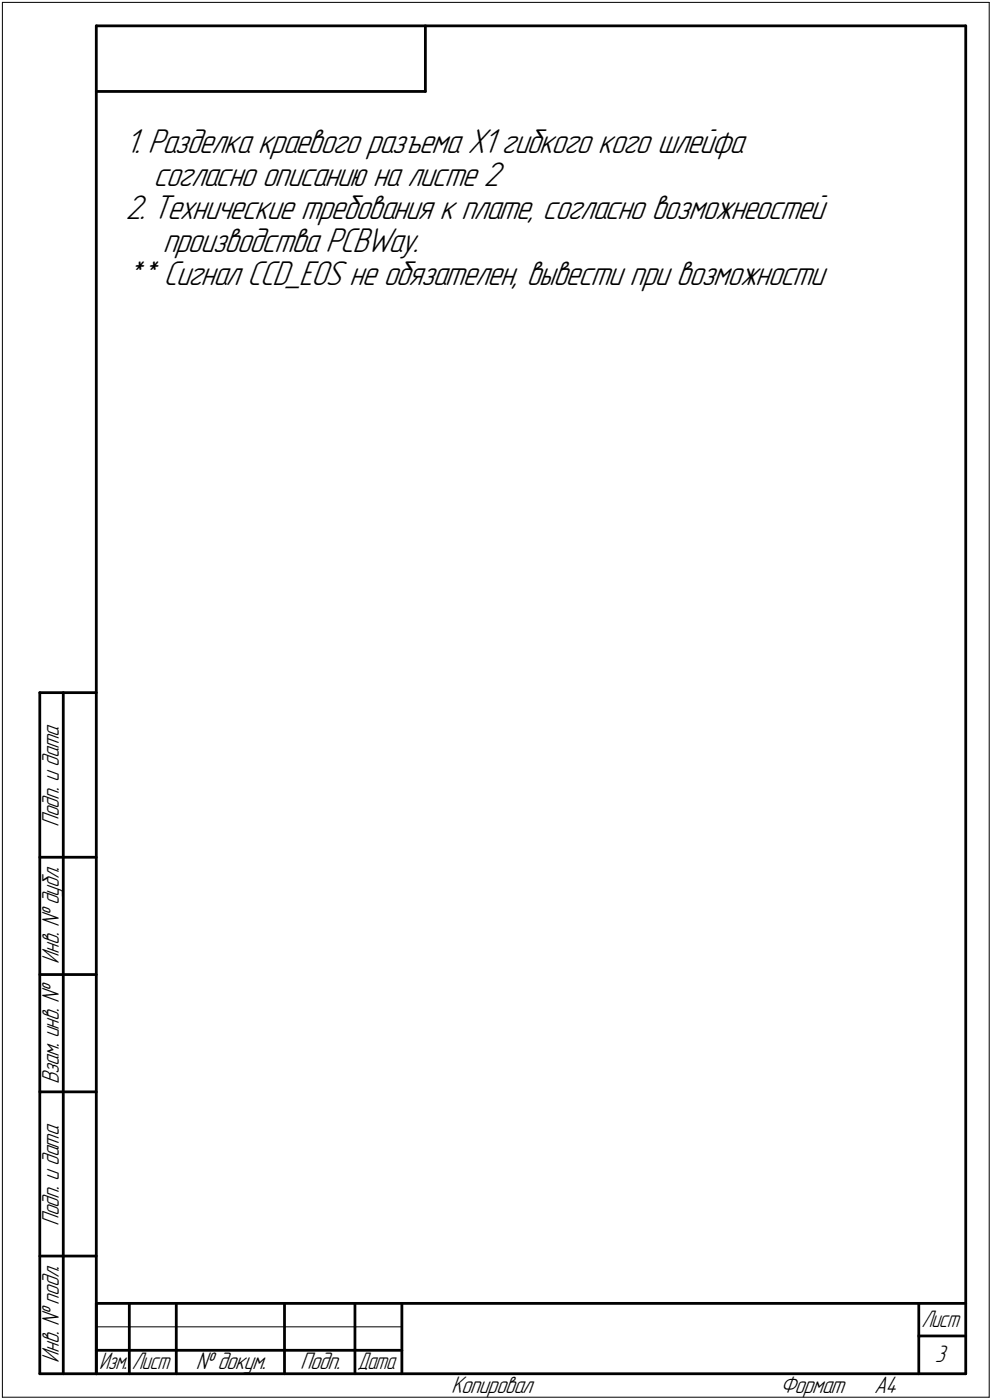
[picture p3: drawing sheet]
<svg xmlns="http://www.w3.org/2000/svg" width="211mm" height="298mm" viewBox="0 0 211 298" stroke-linecap="round" stroke-linejoin="round" font-family="sans-serif">
<defs><g id="words">
<g font-size="7.8">
<text x="26.7" y="32.6">1. Разделка краевого разъема X1 гибкого кого шлейфа</text>
<text x="32.6" y="39.6">согласно описанию на листе 2</text>
<text x="26.7" y="46.6">2. Технические требования к плате, согласно возможнеостей</text>
<text x="34.6" y="53.6">производства PCBWay.</text>
<text x="26.7" y="60.6">** Сигнал CCD_EOS не обязателен, вывести при возможности</text>
</g>
<g font-size="5.4">
<text x="12.6" y="176.1" transform="rotate(-90 12.6 176.1)">Подп. и дата</text>
<text x="12.6" y="205.2" transform="rotate(-90 12.6 205.2)">Инв. № дубл.</text>
<text x="12.6" y="230.9" transform="rotate(-90 12.6 230.9)">Взам. инв. №</text>
<text x="12.6" y="261.1" transform="rotate(-90 12.6 261.1)">Подп. и дата</text>
<text x="12.6" y="290.2" transform="rotate(-90 12.6 290.2)">Инв. № подл.</text>
<text x="41.6" y="291.6">№ докум.</text>
<text x="63.9" y="291.6">Подп.</text>
<text x="198.9" y="290.1">3</text>
<text x="96" y="296.6">Копировал</text>
<text x="166" y="296.6">Формат</text>
<text x="186" y="296.6">A4</text>
</g>
<g font-size="5.3">
<text x="196.1" y="282.6">Лист</text>
<text x="21.1" y="291.6">Изм.</text>
<text x="28.1" y="291.6">Лист</text>
<text x="76.1" y="291.6">Дата</text>
</g>
</g></defs>
<g fill="#fff" stroke="#fff" stroke-width=".21">
<path d="M26.7 27.9h132.9zM26.7 28h132.9zM26.7 28.1h132.9zM26.7 28.2h132.9zM26.7 28.3h132.9zM26.7 28.4h132.9zM26.7 28.4h132.9zM26.7 28.5h132.9zM26.7 28.6h132.9zM26.7 28.7h132.9zM26.7 28.8h132.9zM26.7 28.9h132.9zM26.7 29h132.9zM26.7 29h132.9zM26.7 29.1h132.9zM26.7 29.2h132.9zM26.7 29.3h132.9zM26.7 29.4h132.9zM26.7 29.5h132.9zM26.7 29.5h132.9zM26.7 29.6h132.9zM26.7 29.7h132.9zM26.7 29.8h132.9zM26.7 29.9h132.9zM26.7 30h132.9zM26.7 30.1h132.9zM26.7 30.1h132.9zM26.7 30.2h132.9zM26.7 30.3h132.9zM26.7 30.4h132.9zM26.7 30.5h132.9zM26.7 30.6h132.9zM26.7 30.6h132.9zM26.7 30.7h132.9zM26.7 30.8h132.9zM26.7 30.9h132.9zM26.7 31h132.9zM26.7 31.1h132.9zM26.7 31.2h132.9zM26.7 31.2h132.9zM26.7 31.3h132.9zM26.7 31.4h132.9zM26.7 31.5h132.9zM26.7 31.6h132.9zM26.7 31.7h132.9zM26.7 31.7h132.9zM26.7 31.8h132.9zM26.7 31.9h132.9zM26.7 32h132.9zM26.7 32.1h132.9zM26.7 32.2h132.9zM26.7 32.3h132.9zM26.7 32.3h132.9zM26.7 32.4h132.9zM26.7 32.5h132.9zM26.7 32.6h132.9zM26.7 32.7h132.9zM26.7 32.8h132.9zM26.7 32.9h132.9zM26.7 32.9h132.9zM26.7 33h132.9zM26.7 33.1h132.9zM26.7 33.2h132.9zM26.7 33.3h132.9zM26.7 33.4h132.9zM26.7 33.4h132.9zM26.7 33.5h132.9zM26.7 33.6h132.9zM26.7 33.7h132.9zM26.7 33.8h132.9zM26.7 33.9h132.9z"/>
<path d="M26.7 34.9h81.1zM26.7 35h81.1zM26.7 35.1h81.1zM26.7 35.1h81.1zM26.7 35.2h81.1zM26.7 35.3h81.1zM26.7 35.4h81.1zM26.7 35.5h81.1zM26.7 35.6h81.1zM26.7 35.6h81.1zM26.7 35.7h81.1zM26.7 35.8h81.1zM26.7 35.9h81.1zM26.7 36h81.1zM26.7 36.1h81.1zM26.7 36.2h81.1zM26.7 36.2h81.1zM26.7 36.3h81.1zM26.7 36.4h81.1zM26.7 36.5h81.1zM26.7 36.6h81.1zM26.7 36.7h81.1zM26.7 36.7h81.1zM26.7 36.8h81.1zM26.7 36.9h81.1zM26.7 37h81.1zM26.7 37.1h81.1zM26.7 37.2h81.1zM26.7 37.3h81.1zM26.7 37.3h81.1zM26.7 37.4h81.1zM26.7 37.5h81.1zM26.7 37.6h81.1zM26.7 37.7h81.1zM26.7 37.8h81.1zM26.7 37.8h81.1zM26.7 37.9h81.1zM26.7 38h81.1zM26.7 38.1h81.1zM26.7 38.2h81.1zM26.7 38.3h81.1zM26.7 38.4h81.1zM26.7 38.4h81.1zM26.7 38.5h81.1zM26.7 38.6h81.1zM26.7 38.7h81.1zM26.7 38.8h81.1zM26.7 38.9h81.1zM26.7 38.9h81.1zM26.7 39h81.1zM26.7 39.1h81.1zM26.7 39.2h81.1zM26.7 39.3h81.1zM26.7 39.4h81.1zM26.7 39.5h81.1zM26.7 39.5h81.1zM26.7 39.6h81.1zM26.7 39.7h81.1zM26.7 39.8h81.1zM26.7 39.9h81.1zM26.7 40h81.1zM26.7 40h81.1zM26.7 40.1h81.1zM26.7 40.2h81.1zM26.7 40.3h81.1zM26.7 40.4h81.1zM26.7 40.5h81.1zM26.7 40.6h81.1zM26.7 40.6h81.1zM26.7 40.7h81.1zM26.7 40.8h81.1z"/>
<path d="M26.7 41.9h150.1zM26.7 42h150.1zM26.7 42.1h150.1zM26.7 42.2h150.1zM26.7 42.2h150.1zM26.7 42.3h150.1zM26.7 42.4h150.1zM26.7 42.5h150.1zM26.7 42.6h150.1zM26.7 42.7h150.1zM26.7 42.8h150.1zM26.7 42.8h150.1zM26.7 42.9h150.1zM26.7 43h150.1zM26.7 43.1h150.1zM26.7 43.2h150.1zM26.7 43.3h150.1zM26.7 43.3h150.1zM26.7 43.4h150.1zM26.7 43.5h150.1zM26.7 43.6h150.1zM26.7 43.7h150.1zM26.7 43.8h150.1zM26.7 43.9h150.1zM26.7 43.9h150.1zM26.7 44h150.1zM26.7 44.1h150.1zM26.7 44.2h150.1zM26.7 44.3h150.1zM26.7 44.4h150.1zM26.7 44.4h150.1zM26.7 44.5h150.1zM26.7 44.6h150.1zM26.7 44.7h150.1zM26.7 44.8h150.1zM26.7 44.9h150.1zM26.7 45h150.1zM26.7 45h150.1zM26.7 45.1h150.1zM26.7 45.2h150.1zM26.7 45.3h150.1zM26.7 45.4h150.1zM26.7 45.5h150.1zM26.7 45.6h150.1zM26.7 45.6h150.1zM26.7 45.7h150.1zM26.7 45.8h150.1zM26.7 45.9h150.1zM26.7 46h150.1zM26.7 46.1h150.1zM26.7 46.1h150.1zM26.7 46.2h150.1zM26.7 46.3h150.1zM26.7 46.4h150.1zM26.7 46.5h150.1zM26.7 46.6h150.1zM26.7 46.7h150.1zM26.7 46.7h150.1zM26.7 46.8h150.1zM26.7 46.9h150.1zM26.7 47h150.1zM26.7 47.1h150.1zM26.7 47.2h150.1zM26.7 47.2h150.1zM26.7 47.3h150.1zM26.7 47.4h150.1zM26.7 47.5h150.1zM26.7 47.6h150.1zM26.7 47.7h150.1zM26.7 47.8h150.1zM26.7 47.8h150.1z"/>
<path d="M26.7 48.9h65.8zM26.7 49h65.8zM26.7 49.1h65.8zM26.7 49.2h65.8zM26.7 49.3h65.8zM26.7 49.4h65.8zM26.7 49.4h65.8zM26.7 49.5h65.8zM26.7 49.6h65.8zM26.7 49.7h65.8zM26.7 49.8h65.8zM26.7 49.9h65.8zM26.7 50h65.8zM26.7 50h65.8zM26.7 50.1h65.8zM26.7 50.2h65.8zM26.7 50.3h65.8zM26.7 50.4h65.8zM26.7 50.5h65.8zM26.7 50.5h65.8zM26.7 50.6h65.8zM26.7 50.7h65.8zM26.7 50.8h65.8zM26.7 50.9h65.8zM26.7 51h65.8zM26.7 51.1h65.8zM26.7 51.1h65.8zM26.7 51.2h65.8zM26.7 51.3h65.8zM26.7 51.4h65.8zM26.7 51.5h65.8zM26.7 51.6h65.8zM26.7 51.6h65.8zM26.7 51.7h65.8zM26.7 51.8h65.8zM26.7 51.9h65.8zM26.7 52h65.8zM26.7 52.1h65.8zM26.7 52.2h65.8zM26.7 52.2h65.8zM26.7 52.3h65.8zM26.7 52.4h65.8zM26.7 52.5h65.8zM26.7 52.6h65.8zM26.7 52.7h65.8zM26.7 52.7h65.8zM26.7 52.8h65.8zM26.7 52.9h65.8zM26.7 53h65.8zM26.7 53.1h65.8zM26.7 53.2h65.8zM26.7 53.3h65.8zM26.7 53.3h65.8zM26.7 53.4h65.8zM26.7 53.5h65.8zM26.7 53.6h65.8zM26.7 53.7h65.8zM26.7 53.8h65.8zM26.7 53.8h65.8zM26.7 53.9h65.8zM26.7 54h65.8zM26.7 54.1h65.8zM26.7 54.2h65.8zM26.7 54.3h65.8zM26.7 54.4h65.8zM26.7 54.4h65.8zM26.7 54.5h65.8zM26.7 54.6h65.8zM26.7 54.7h65.8zM26.7 54.8h65.8zM26.7 54.9h65.8z"/>
<path d="M26.7 55.9h150.1zM26.7 56h150.1zM26.7 56h150.1zM26.7 56.1h150.1zM26.7 56.2h150.1zM26.7 56.3h150.1zM26.7 56.4h150.1zM26.7 56.5h150.1zM26.7 56.6h150.1zM26.7 56.6h150.1zM26.7 56.7h150.1zM26.7 56.8h150.1zM26.7 56.9h150.1zM26.7 57h150.1zM26.7 57.1h150.1zM26.7 57.1h150.1zM26.7 57.2h150.1zM26.7 57.3h150.1zM26.7 57.4h150.1zM26.7 57.5h150.1zM26.7 57.6h150.1zM26.7 57.7h150.1zM26.7 57.7h150.1zM26.7 57.8h150.1zM26.7 57.9h150.1zM26.7 58h150.1zM26.7 58.1h150.1zM26.7 58.2h150.1zM26.7 58.3h150.1zM26.7 58.3h150.1zM26.7 58.4h150.1zM26.7 58.5h150.1zM26.7 58.6h150.1zM26.7 58.7h150.1zM26.7 58.8h150.1zM26.7 58.8h150.1zM26.7 58.9h150.1zM26.7 59h150.1zM26.7 59.1h150.1zM26.7 59.2h150.1zM26.7 59.3h150.1zM26.7 59.4h150.1zM26.7 59.4h150.1zM26.7 59.5h150.1zM26.7 59.6h150.1zM26.7 59.7h150.1zM26.7 59.8h150.1zM26.7 59.9h150.1zM26.7 59.9h150.1zM26.7 60h150.1zM26.7 60.1h150.1zM26.7 60.2h150.1zM26.7 60.3h150.1zM26.7 60.4h150.1zM26.7 60.5h150.1zM26.7 60.5h150.1zM26.7 60.6h150.1zM26.7 60.7h150.1zM26.7 60.8h150.1zM26.7 60.9h150.1zM26.7 61h150.1zM26.7 61h150.1zM26.7 61.1h150.1zM26.7 61.2h150.1zM26.7 61.3h150.1zM26.7 61.4h150.1zM26.7 61.5h150.1zM26.7 61.6h150.1zM26.7 61.6h150.1zM26.7 61.7h150.1zM26.7 61.8h150.1z"/>
</g>
<path d="M.5 .5v297zM.5 .5h210zM210.5 .5v297zM.5 297.5h210zM20.5 282.5h65z" fill="none" stroke="#000" stroke-width=".21"/>
<g fill="none" stroke="#000" stroke-width=".59">
<path d="M20.5 5.5v287zM20.5 5.5h185zM20.5 19.5h70zM90.5 5.5v14zM205.5 5.5v287zM8.5 147.5v145zM8.5 147.5h12zM13.5 147.5v145zM8.5 182.5h12zM8.5 207.5h12zM8.5 232.5h12zM8.5 267.5h12z"/>
<path d="M20.5 277.5h185zM20.5 277.5v15zM27.5 277.5v15zM37.5 277.5v15zM60.5 277.5v15zM75.5 277.5v15zM85.5 277.5v15zM195.5 277.5v15zM8.5 292.5h12zM20.5 292.5h185zM20.5 287.5h7zM27.5 287.5h10z"/>
<path d="M37.5 287.5h23zM60.5 287.5h15zM75.5 287.5h10zM195.5 284.5h10z"/>
</g>
<use href="#words"/>
</svg>
